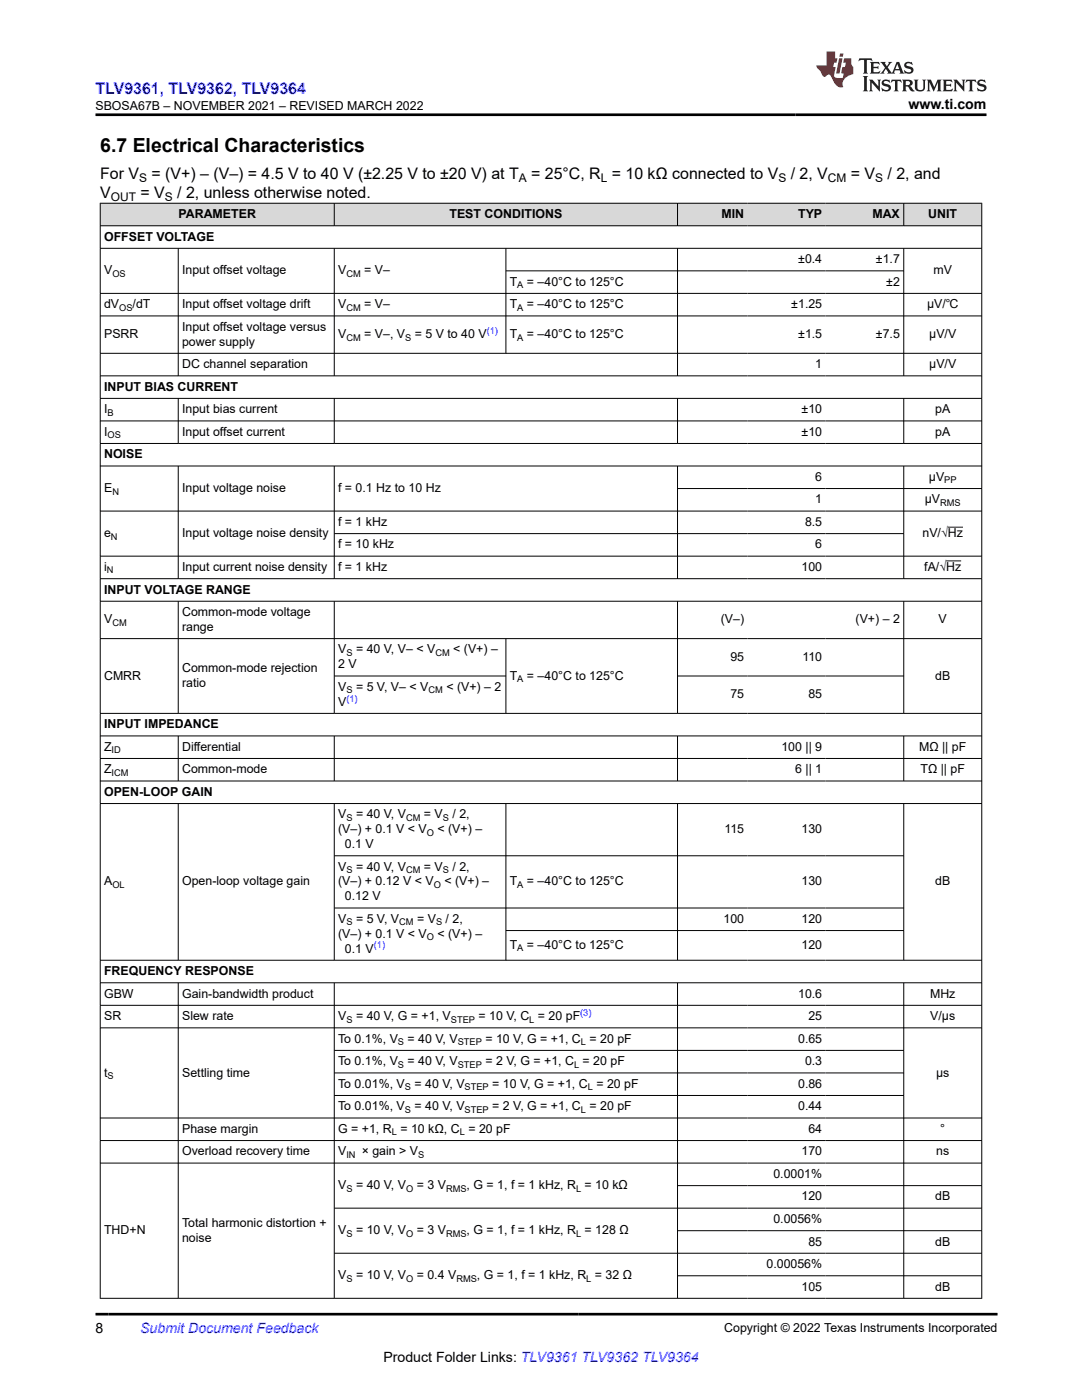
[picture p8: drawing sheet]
<svg xmlns="http://www.w3.org/2000/svg" width="216mm" height="279mm" viewBox="0 0 216 279" stroke-linecap="round" stroke-linejoin="round" font-family="sans-serif">
<defs><g id="words">
<text font-size="3.9" x="20" y="30.3">6.7 Electrical Characteristics</text>
<text font-size="3.2" fill="#00f" x="19" y="18.7">TLV9361, TLV9362, TLV9364</text>
<g font-size="3.2">
<text x="20" y="35.7">For V</text>
<text x="30.2" y="35.7">= (V+) – (V–) = 4.5 V to 40 V (±2.25 V to ±20 V) at T</text>
<text x="106" y="35.7">= 25°C, R = 10 kΩ connected to V</text>
<text x="157.8" y="35.7">/ 2, V</text>
<text x="169.8" y="35.7">= V</text>
<text x="177.1" y="35.7">/ 2, and</text>
<text x="20" y="39.5">V</text>
<text x="28" y="39.5">= V</text>
<text x="35.4" y="39.5">/ 2, unless otherwise noted.</text>
</g>
<g font-size="2.8">
<text x="181.3" y="21.8">www.ti.com</text>
<text x="19" y="266.1">8</text>
<text x="76.5" y="271.7">Product Folder Links: TLV9361 TLV9362 TLV9364</text>
</g>
<text font-size="2.8" fill="#00f" x="28" y="266.1">Submit Document Feedback</text>
<g font-size="2.5">
<text x="19.1" y="21.9">SBOSA67B – NOVEMBER 2021 – REVISED MARCH 2022</text>
<text x="35.6" y="43.5">PARAMETER</text>
<text x="89.7" y="43.5">TEST CONDITIONS</text>
<text x="144" y="43.5">MIN</text>
<text x="159.3" y="43.5">TYP</text>
<text x="174.1" y="43.5">MAX</text>
<text x="185.2" y="43.5">UNIT</text>
<text x="20.8" y="48">OFFSET VOLTAGE</text>
<text x="159.3" y="52.5">±0.4</text>
<text x="174.8" y="52.5">±1.7</text>
<text x="20.8" y="54.8">V</text>
<text x="36.3" y="54.8">Input offset voltage</text>
<text x="67.5" y="54.8">V</text>
<text x="72.7" y="54.8">= V–</text>
<text x="101.7" y="57">T</text>
<text x="105.1" y="57">= –40°C to 125°C</text>
<text x="176.8" y="57">±2</text>
<text x="186.3" y="54.8">mV</text>
<text x="20.8" y="61.5">dV</text>
<text x="26.5" y="61.5">/dT</text>
<text x="36.3" y="61.5">Input offset voltage drift</text>
<text x="67.5" y="61.5">V</text>
<text x="72.7" y="61.5">= V–</text>
<text x="101.7" y="61.5">T</text>
<text x="105.1" y="61.5">= –40°C to 125°C</text>
<text x="157.9" y="61.5">±1.25</text>
<text x="185" y="61.5">µV/℃</text>
<text x="20.8" y="67.5">PSRR</text>
<text x="36.3" y="66">Input offset voltage versus</text>
<text x="36.3" y="69">power supply</text>
<text x="67.5" y="67.5">V</text>
<text x="72.7" y="67.5">= V–, V</text>
<text x="82.8" y="67.5">= 5 V to 40 V</text>
<text x="101.7" y="67.5">T</text>
<text x="105.1" y="67.5">= –40°C to 125°C</text>
<text x="159.3" y="67.5">±1.5</text>
<text x="174.8" y="67.5">±7.5</text>
<text x="185.4" y="67.5">μV/V</text>
<text x="20.8" y="78">INPUT BIAS CURRENT</text>
<text x="36.3" y="73.5">DC channel separation</text>
<text x="162.7" y="73.5">1</text>
<text x="185.4" y="73.5">µV/V</text>
<text x="20.8" y="82.5">I</text>
<text x="36.3" y="82.5">Input bias current</text>
<text x="160" y="82.5">±10</text>
<text x="186.6" y="82.5">pA</text>
<text x="20.8" y="87">I</text>
<text x="36.3" y="87">Input offset current</text>
<text x="160" y="87">±10</text>
<text x="186.6" y="87">pA</text>
<text x="20.8" y="91.5">NOISE</text>
<text x="162.7" y="96">6</text>
<text x="185.3" y="96">μV</text>
<text x="20.8" y="98.2">E</text>
<text x="36.3" y="98.2">Input voltage noise</text>
<text x="67.5" y="98.2">f = 0.1 Hz to 10 Hz</text>
<text x="162.7" y="100.5">1</text>
<text x="184.5" y="100.5">µV</text>
<text x="20.8" y="107.2">e</text>
<text x="36.3" y="107.2">Input voltage noise density</text>
<text x="67.5" y="105">f = 1 kHz</text>
<text x="160.6" y="105">8.5</text>
<text x="184.1" y="107.2">nV/√Hz</text>
<text x="20.8" y="114">i</text>
<text x="36.3" y="114">Input current noise density</text>
<text x="67.5" y="109.5">f = 10 kHz</text>
<text x="67.5" y="114">f = 1 kHz</text>
<text x="159.9" y="114">100</text>
<text x="162.7" y="109.5">6</text>
<text x="184.4" y="114">fA/√Hz</text>
<text x="20.8" y="118.5">INPUT VOLTAGE RANGE</text>
<text x="20.8" y="124.4">V</text>
<text x="36.3" y="122.9">Common-mode voltage</text>
<text x="36.3" y="125.9">range</text>
<text x="143.8" y="124.4">(V–)</text>
<text x="170.7" y="124.4">(V+) – 2</text>
<text x="187.3" y="124.4">V</text>
<text x="67.5" y="130.4">V</text>
<text x="71" y="130.4">= 40 V, V– &lt; V</text>
<text x="90.4" y="130.4">&lt; (V+) –</text>
<text x="145.7" y="131.9">95</text>
<text x="160.1" y="131.9">110</text>
<text x="20.8" y="135.6">CMRR</text>
<text x="36.3" y="134.1">Common-mode rejection</text>
<text x="36.3" y="137.1">ratio</text>
<text x="67.5" y="133.4">2 V</text>
<text x="67.5" y="137.9">V</text>
<text x="71" y="137.9">= 5 V, V– &lt; V</text>
<text x="89.1" y="137.9">&lt; (V+) – 2</text>
<text x="101.7" y="135.6">T</text>
<text x="105.1" y="135.6">= –40°C to 125°C</text>
<text x="186.6" y="135.6">dB</text>
<text x="67.5" y="140.8">V</text>
<text x="145.7" y="139.4">75</text>
<text x="161.3" y="139.4">85</text>
<text x="20.8" y="145.3">INPUT IMPEDANCE</text>
<text x="20.8" y="149.8">Z</text>
<text x="36.3" y="149.8">Differential</text>
<text x="155.9" y="149.8">100 || 9</text>
<text x="183.4" y="149.8">MΩ || pF</text>
<text x="20.8" y="154.3">Z</text>
<text x="36.3" y="154.3">Common-mode</text>
<text x="158.7" y="154.3">6 || 1</text>
<text x="183.7" y="154.3">TΩ || pF</text>
<text x="20.8" y="158.8">OPEN-LOOP GAIN</text>
<text x="67.5" y="163.3">V</text>
<text x="67.5" y="166.3">(V–) + 0.1 V &lt; V</text>
<text x="71" y="163.3">= 40 V, V</text>
<text x="84.6" y="163.3">= V</text>
<text x="87.3" y="166.3">&lt; (V+) –</text>
<text x="90.3" y="163.3">/ 2,</text>
<text x="144.6" y="166.3">115</text>
<text x="159.9" y="166.3">130</text>
<text x="67.5" y="173.7">V</text>
<text x="68.8" y="169.3">0.1 V</text>
<text x="71" y="173.7">= 40 V, V</text>
<text x="84.6" y="173.7">= V</text>
<text x="90.3" y="173.7">/ 2,</text>
<text x="20.8" y="176.7">A</text>
<text x="36.3" y="176.7">Open-loop voltage gain</text>
<text x="67.5" y="176.7">(V–) + 0.12 V &lt; V</text>
<text x="68.8" y="179.7">0.12 V</text>
<text x="88.7" y="176.7">&lt; (V+) –</text>
<text x="101.7" y="176.7">T</text>
<text x="105.1" y="176.7">= –40°C to 125°C</text>
<text x="159.9" y="176.7">130</text>
<text x="186.6" y="176.7">dB</text>
<text x="67.5" y="184.2">V</text>
<text x="71" y="184.2">= 5 V, V</text>
<text x="83.2" y="184.2">= V</text>
<text x="88.9" y="184.2">/ 2,</text>
<text x="144.4" y="184.2">100</text>
<text x="159.9" y="184.2">120</text>
<text x="67.5" y="187.1">(V–) + 0.1 V &lt; V</text>
<text x="68.8" y="190.1">0.1 V</text>
<text x="87.3" y="187.1">&lt; (V+) –</text>
<text x="101.7" y="189.4">T</text>
<text x="105.1" y="189.4">= –40°C to 125°C</text>
<text x="159.9" y="189.4">120</text>
<text x="20.8" y="194.6">FREQUENCY RESPONSE</text>
<text x="20.8" y="199.1">GBW</text>
<text x="20.8" y="203.6">SR</text>
<text x="36.3" y="199.1">Gain-bandwidth product</text>
<text x="36.3" y="203.6">Slew rate</text>
<text x="67.5" y="203.6">V</text>
<text x="71" y="203.6">= 40 V, G = +1, V</text>
<text x="95.5" y="203.6">= 10 V, C = 20 pF</text>
<text x="159.3" y="199.1">10.6</text>
<text x="161.3" y="203.6">25</text>
<text x="185.6" y="199.1">MHz</text>
<text x="185.6" y="203.6">V/μs</text>
<text x="67.5" y="208.1">To 0.1%, V</text>
<text x="81.3" y="208.1">= 40 V, V</text>
<text x="96.9" y="208.1">= 10 V, G = +1, C = 20 pF</text>
<text x="159.3" y="208.1">0.65</text>
<text x="20.8" y="214.8">t</text>
<text x="36.3" y="214.8">Settling time</text>
<text x="67.5" y="212.6">To 0.1%, V</text>
<text x="81.3" y="212.6">= 40 V, V</text>
<text x="96.9" y="212.6">= 2 V, G = +1, C = 20 pF</text>
<text x="160.6" y="212.6">0.3</text>
<text x="186.8" y="214.8">μs</text>
<text x="67.5" y="217.1">To 0.01%, V</text>
<text x="67.5" y="221.6">To 0.01%, V</text>
<text x="82.7" y="217.1">= 40 V, V</text>
<text x="82.7" y="221.6">= 40 V, V</text>
<text x="98.2" y="217.1">= 10 V, G = +1, C = 20 pF</text>
<text x="98.2" y="221.6">= 2 V, G = +1, C = 20 pF</text>
<text x="159.3" y="217.1">0.86</text>
<text x="159.3" y="221.6">0.44</text>
<text x="36.3" y="226.1">Phase margin</text>
<text x="67.5" y="226.1">G = +1, R = 10 kΩ, C = 20 pF</text>
<text x="161.3" y="226.1">64</text>
<text x="187.6" y="226.1">°</text>
<text x="36.3" y="230.6">Overload recovery time</text>
<text x="67.5" y="230.6">V</text>
<text x="72.2" y="230.6">× gain &gt; V</text>
<text x="159.9" y="230.6">170</text>
<text x="186.8" y="230.6">ns</text>
<text x="67.5" y="237.3">V</text>
<text x="71" y="237.3">= 40 V, V</text>
<text x="83.2" y="237.3">= 3 V</text>
<text x="93.1" y="237.3">, G = 1, f = 1 kHz, R = 10 kΩ</text>
<text x="154.3" y="235.1">0.0001%</text>
<text x="159.9" y="239.6">120</text>
<text x="186.6" y="239.6">dB</text>
<text x="36.3" y="244.8">Total harmonic distortion +</text>
<text x="154.3" y="244.1">0.0056%</text>
<text x="20.8" y="246.3">THD+N</text>
<text x="36.3" y="247.8">noise</text>
<text x="67.5" y="246.3">V</text>
<text x="71" y="246.3">= 10 V, V</text>
<text x="83.2" y="246.3">= 3 V</text>
<text x="93.1" y="246.3">, G = 1, f = 1 kHz, R = 128 Ω</text>
<text x="161.3" y="248.6">85</text>
<text x="186.6" y="248.6">dB</text>
<text x="67.5" y="255.3">V</text>
<text x="71" y="255.3">= 10 V, V</text>
<text x="83.2" y="255.3">= 0.4 V</text>
<text x="95.2" y="255.3">, G = 1, f = 1 kHz, R = 32 Ω</text>
<text x="152.9" y="253.1">0.00056%</text>
<text x="159.9" y="257.6">105</text>
<text x="186.6" y="257.6">dB</text>
<text x="144.5" y="265.8">Copyright © 2022 Texas Instruments Incorporated</text>
</g>
<g font-size="2.4">
<text x="22.1" y="40.1">OUT</text>
<text x="27.8" y="36.3">S</text>
<text x="32.9" y="40.1">S</text>
<text x="103.5" y="36.3">A</text>
<text x="119.9" y="36.3">L</text>
<text x="155.3" y="36.3">S</text>
<text x="165.2" y="36.3">CM</text>
<text x="174.6" y="36.3">S</text>
</g>
<g font-size="1.9">
<text x="22.4" y="55.3">OS</text>
<text x="69.1" y="55.3">CM</text>
<text x="103.2" y="57.5">A</text>
<text x="23.8" y="62">OS</text>
<text x="69.1" y="62">CM</text>
<text x="103.2" y="62">A</text>
<text x="69.1" y="68">CM</text>
<text x="80.8" y="68">S</text>
<text x="103.2" y="68">A</text>
<text x="21.5" y="83">B</text>
<text x="21.5" y="87.5">OS</text>
<text x="22.4" y="98.7">N</text>
<text x="187.6" y="101">RMS</text>
<text x="188.4" y="96.5">PP</text>
<text x="22.1" y="107.7">N</text>
<text x="21.3" y="114.4">N</text>
<text x="22.4" y="124.9">CM</text>
<text x="69.1" y="130.9">S</text>
<text x="86.9" y="130.9">CM</text>
<text x="103.2" y="136.1">A</text>
<text x="69.1" y="138.4">S</text>
<text x="85.5" y="138.4">CM</text>
<text x="22.3" y="150.3">ID</text>
<text x="22.3" y="154.8">ICM</text>
<text x="69.1" y="163.8">S</text>
<text x="81" y="163.8">CM</text>
<text x="85.2" y="166.8">O</text>
<text x="88.4" y="163.8">S</text>
<text x="22.4" y="177.2">OL</text>
<text x="69.1" y="174.2">S</text>
<text x="81" y="174.2">CM</text>
<text x="86.5" y="177.2">O</text>
<text x="88.4" y="174.2">S</text>
<text x="103.2" y="177.2">A</text>
<text x="69.1" y="184.7">S</text>
<text x="79.7" y="184.7">CM</text>
<text x="87" y="184.7">S</text>
<text x="85.2" y="187.6">O</text>
<text x="103.2" y="189.9">A</text>
<text x="69.1" y="204.1">S</text>
<text x="79.4" y="208.6">S</text>
<text x="90" y="204.1">STEP</text>
<text x="91.3" y="208.6">STEP</text>
<text x="105.6" y="204.1">L</text>
<text x="115.9" y="208.6">L</text>
<text x="21.5" y="215.3">S</text>
<text x="79.4" y="213.1">S</text>
<text x="91.3" y="213.1">STEP</text>
<text x="114.5" y="213.1">L</text>
<text x="80.8" y="217.6">S</text>
<text x="92.7" y="217.6">STEP</text>
<text x="117.3" y="217.6">L</text>
<text x="78.2" y="226.6">L</text>
<text x="80.8" y="222.1">S</text>
<text x="91.7" y="226.6">L</text>
<text x="92.7" y="222.1">STEP</text>
<text x="115.9" y="222.1">L</text>
<text x="69.1" y="231.1">IN</text>
<text x="83.4" y="231.1">S</text>
<text x="69.1" y="237.8">S</text>
<text x="81" y="237.8">O</text>
<text x="89" y="237.8">RMS</text>
<text x="114.9" y="237.8">L</text>
<text x="69.1" y="246.8">S</text>
<text x="81" y="246.8">O</text>
<text x="89" y="246.8">RMS</text>
<text x="114.9" y="246.8">L</text>
<text x="69.1" y="255.8">S</text>
<text x="81" y="255.8">O</text>
<text x="91.1" y="255.8">RMS</text>
<text x="117" y="255.8">L</text>
</g>
<g font-size="1.9" fill="#00f">
<text x="97.1" y="66.7">(1)</text>
<text x="69.1" y="140">(1)</text>
<text x="74.6" y="189.3">(1)</text>
<text x="115.8" y="202.8">(3)</text>
</g>
</g></defs>
<g fill="#d8d8d8">
<path d="M20 40.6h175.9v4.5h-175.9z" fill-rule="evenodd"/>
<path d="M20.1 40.6h46.5v4.4h-46.5z" fill-rule="evenodd"/>
<path d="M66.8 40.6h68.3v4.4h-68.3z" fill-rule="evenodd"/>
<path d="M135.3 40.6h13.9v4.4h-13.9z" fill-rule="evenodd"/>
<path d="M149.2 40.6h15.6v4.4h-15.6z" fill-rule="evenodd"/>
<path d="M164.8 40.6h15.5v4.4h-15.5z" fill-rule="evenodd"/>
<path d="M180.4 40.6h15.4v4.4h-15.4z" fill-rule="evenodd"/>
</g>
<g fill="none" stroke="#000" stroke-width=".2">
<path d="M19.9 40.6h176.1M19.9 45.1h176.1M19.9 49.6h176.1M19.9 58.6h176.1M20 40.5v218.7M35.6 49.6v25.5M66.7 40.5v4.6M66.7 49.6v25.5M100.9 49.6v21M100.9 54.1h79.5M135.2 40.5v4.6M135.2 49.6v25.5"/>
<path d="M180.3 40.5v4.6M180.3 49.6v25.5M195.9 40.5v218.7M19.9 63.1h176.1M19.9 70.5h176.1M19.9 75h176.1M19.9 79.5h176.1M35.6 79.5v9.1M66.7 79.5v9.1M135.2 79.5v9.1M180.3 79.5v9.1M19.9 84h176.1"/>
<path d="M19.9 88.5h176.1M19.9 93h176.1M35.6 93v22.6M66.7 93v22.6M135.2 93v22.6M135.2 97.5h60.8M180.3 93v22.6M19.9 102h176.1M19.9 111h176.1M19.9 115.5h176.1M19.9 120h176.1M35.6 120v22.4"/>
<path d="M66.7 120v22.4M66.7 106.5h113.7M135.2 120v22.4M180.3 120v22.4M188.8 111.9h3M189.1 105.2h3.1M19.9 127.4h176.1M66.7 134.9h34.3M100.9 127.4v15M135.2 134.9h45.2M19.9 142.4h176.1M19.9 146.9h176.1"/>
<path d="M19.9 151.4h176.1M19.9 155.9h176.1M35.6 146.9v9M66.7 146.9v9M135.2 146.9v9M180.3 146.9v9M19.9 160.4h176.1M35.6 160.4v31.3M66.7 160.4v31.3M66.7 170.8h113.7M100.9 160.4v31.3M135.2 160.4v31.3"/>
<path d="M180.3 160.4v31.3M19.9 191.6h176.1M19.9 196.1h176.1M35.6 196.1v63.1M66.7 196.1v63.1M66.7 181.2h113.7M100.9 185.7h79.5M135.2 196.1v63.1M180.3 196.1v63.1M19.9 200.6h176.1M19.9 205.1h176.1M66.7 209.6h113.7"/>
<path d="M66.7 214.1h113.7M66.7 218.6h113.7M19.9 223.1h176.1M19.9 227.6h176.1M19.9 232.1h176.1M135.2 236.6h60.8M19.9 259.1h176.1M66.7 241.1h129.3M66.7 250.1h129.3M135.2 245.6h60.8M135.2 254.6h60.8"/>
</g>
<path d="M171.5 11.6l-.2 .6 .5-.2h.6v.1v2.2l-.2 .4h1l-.2-.4v-2.2v-.1h.5l.5 .2-.1-.6zM173.6 12.4l.2 .3v1.6l-.2 .4h1.9l.1-.6a1.08 1.08 0 0 1-1.3 .2v-.7h.6l.4 .2v-.7l-.4 .2h-.6v-.5l.2-.2a1 1 0 0 1 1 .3l-.1-.5zM175.7 12.4l.9 1.1-1 1.2h.9l-.2-.2 .5-.8 .4 .8-.2 .2h1.6l-.2-.2 .2-.5h.9l.1 .5-.1 .2h.9l-.2-.4-.8-1.9h-.5l-.9 2.1-.9-1.1 .9-1h-.8l.2 .2-.4 .6-.4-.6 .2-.2zM179 12.8l.4 1h-.7zM180.7 12.5a.65 .65 0 0 0-.2 .7 .65 .65 0 0 0 .6 .5l.6 .1 .1 .3a.79 .79 0 0 1-.7 .4 .79 .79 0 0 1-.7-.5l.1 .7 .2-.1a.93 .93 0 0 0 1.1 0 .93 .93 0 0 0 .4-.9 1.46 1.46 0 0 0-1.2-.6l-.1-.3a1.09 1.09 0 0 1 1.2 .2l-.2-.6-.1 .1-.5-.2zM172.2 15.2l.2 .4v2.2l-.2 .4h1l-.2-.4v-2.2l.2-.4zM173.4 15.9l.2 .4v1.5l-.2 .4h.8l-.3-.4 .1-1.3 1.6 1.8v-2l.2-.4h-.7l.1 .2 .1 1.1-1.2-1.3zM176.2 16a.65 .65 0 0 0-.2 .8 .65 .65 0 0 0 .6 .4l.6 .2 .1 .2a.79 .79 0 0 1-.7 .4 .79 .79 0 0 1-.7-.5l.1 .7 .2-.1a.93 .93 0 0 0 1.1 .1 .93 .93 0 0 0 .4-1 1.46 1.46 0 0 0-1.2-.5l-.1-.4a1.09 1.09 0 0 1 1.2 .2l-.1-.6-.2 .1-.5-.1zM177.9 15.9l-.1 .6a.63 .63 0 0 1 .8-.3v1.6l-.3 .4h1l-.2-.4v-1.6a.66 .66 0 0 1 .8 .3l-.1-.6zM180 15.9l.2 .4v1.5l-.2 .4h1l-.2-.2-.1-.7h.5l.1 .2a.79 .79 0 0 0 1.2 .6l-1-.9a.61 .61 0 0 0 .6-.6 .61 .61 0 0 0-.5-.7zM180.8 16.2h.1a.47 .47 0 0 1 .5 .1 .47 .47 0 0 1 .1 .5l-.1 .1-.7 .1zM182.3 15.9l.2 .2a2.27 2.27 0 0 0 .4 2 1.04 1.04 0 0 0 1.7-.7v-1.3l.2-.2h-.8l.2 .4v1.1a.6 .6 0 0 1-.6 .6 .6 .6 0 0 1-.6-.6v-1.1l.3-.4zM184.9 15.9l.2 .4v1.5l-.2 .4h.8l-.3-.4v-1.4l.9 1.9 .9-1.9v1.4l-.3 .4h1l-.2-.4v-1.5l.2-.4h-.8l-.7 1.5-.6-1.5zM188.1 15.9l.2 .4v1.5l-.2 .4h1.9l.1-.6a1.09 1.09 0 0 1-1.3 .2v-.7h.6l.4 .2v-.6l-.4 .2h-.6v-.6l.2-.1a1.01 1.01 0 0 1 1 .3l-.1-.6zM190.2 15.9l.3 .4v1.5l-.3 .4h.8l-.2-.4v-1.3l1.6 1.8v-2l.2-.4h-.7l.2 .2v1.1l-1.2-1.3zM192.8 15.9l-.1 .6a.63 .63 0 0 1 .8-.3v1.6l-.3 .4h1l-.2-.4v-1.6a.66 .66 0 0 1 .8 .3l-.1-.6zM195.2 16a.65 .65 0 0 0-.2 .8 .65 .65 0 0 0 .6 .4l.6 .2 .2 .2a.79 .79 0 0 1-.7 .4 .79 .79 0 0 1-.7-.5l.1 .7 .2-.1a.93 .93 0 0 0 1 .1 .93 .93 0 0 0 .5-1 1.46 1.46 0 0 0-1.3-.5v-.4a1.09 1.09 0 0 1 1.2 .2l-.2-.6-.2 .1-.5-.1z" fill="#231f20"/>
<path d="M164.9 10.3v2.7h-2l.1 .4 .8 1a.95 .95 0 0 0 1 .9 .59 .59 0 0 1 .5-.4 .59 .59 0 0 1 .5 .3l.4 .8a1.59 1.59 0 0 0 2.1 1.4 1.61 1.61 0 0 1 1-2.3l1-.3-.1-1.5a1.59 1.59 0 0 1-.3-1.7h-1.5l-.2 .9h.6l-.2 .9h-.5l-.2 .9v.3l.4 .1-.1 .9h-.7a.73 .73 0 0 1-1-.7l.3-1.5h-.5l.1-.9h.5l.2-.9h-.5v-1.3zM167.4 11.6l-.6 3.1h.7l.6-3.1zM167.6 10.7l-.1 .6h.7l.1-.6z" fill="#ed1c24"/>
<path d="M19 22.9h177.8M19 262.3h180" fill="none" stroke="#000" stroke-width=".53"/>
<use href="#words"/>
</svg>
